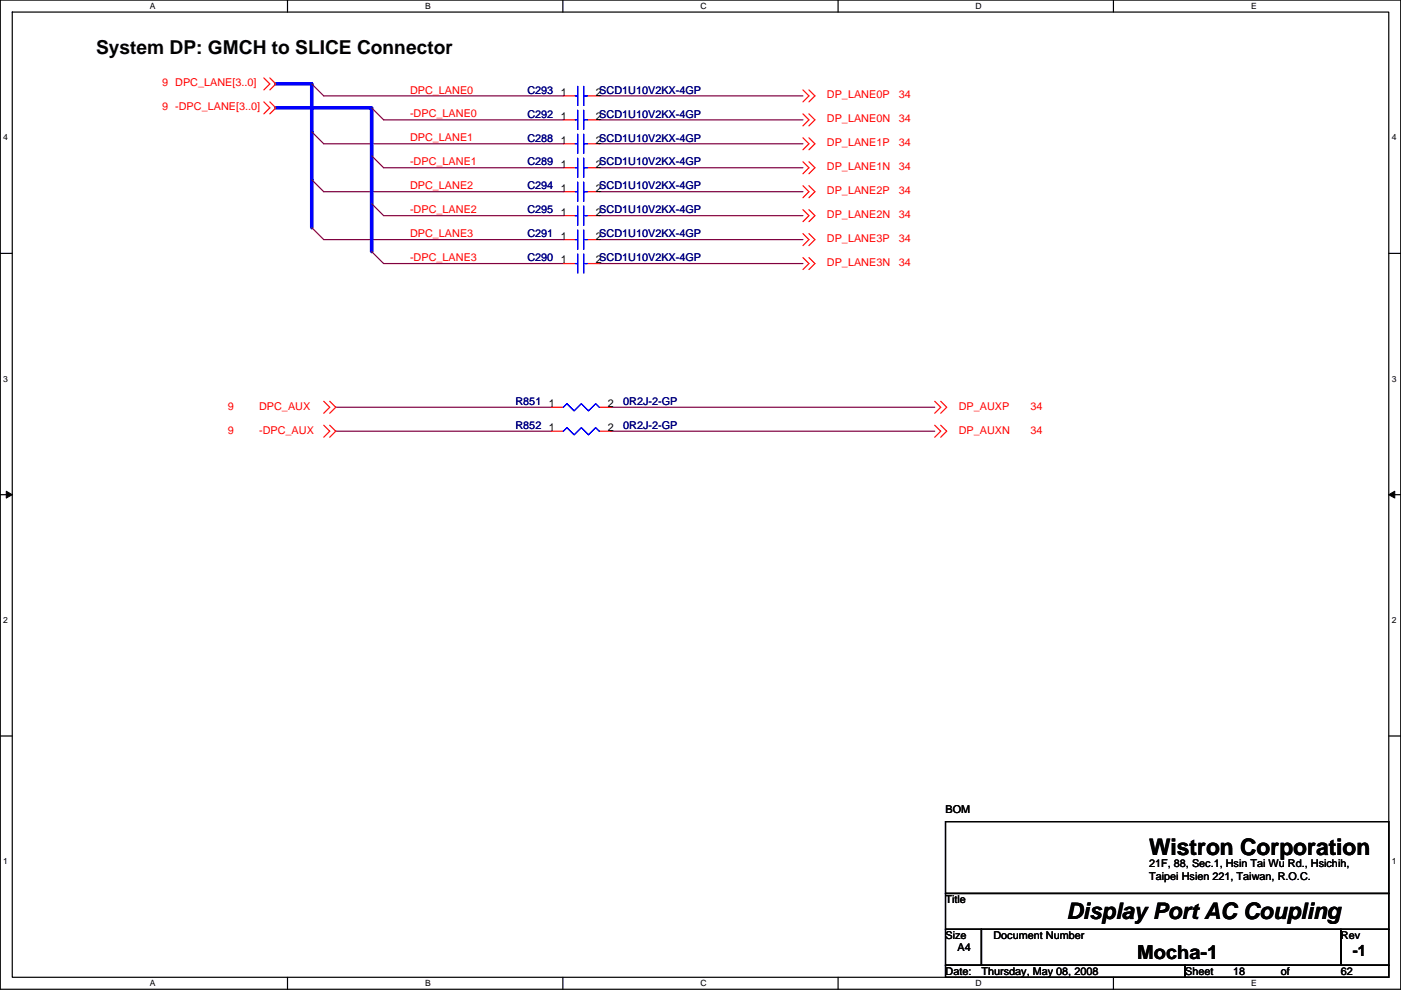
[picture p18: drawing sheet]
<svg xmlns="http://www.w3.org/2000/svg" width="297mm" height="210mm" viewBox="0 0 297 210" stroke-linecap="round" stroke-linejoin="round" font-family="sans-serif">
<defs><g id="words">
<g font-size="4.8">
<text x="243.6" y="181.3">Wistron Corporation</text>
<text x="226.1" y="195">Display Port AC Coupling</text>
</g>
<g font-size="4.1">
<text x="20.4" y="11.4">System DP: GMCH to SLICE Connector</text>
<text x="241.1" y="203.4">Mocha-1</text>
</g>
<text font-size="3.3" x="286.8" y="202.7">-1</text>
<g font-size="2.3" fill="#f00">
<text x="34.4" y="23.4">9 -DPC_LANE[3..0]</text>
<text x="34.4" y="18.3">9 DPC_LANE[3..0]</text>
<text x="86.9" y="19.8">DPC_LANE0</text>
<text x="175.3" y="20.9">DP_LANE0P</text>
<text x="190.6" y="20.9">34</text>
<text x="86.9" y="30">DPC_LANE1</text>
<text x="86.9" y="24.9">-DPC_LANE0</text>
<text x="175.3" y="26">DP_LANE0N</text>
<text x="190.6" y="26">34</text>
<text x="86.9" y="35.1">-DPC_LANE1</text>
<text x="175.3" y="31">DP_LANE1P</text>
<text x="190.6" y="31">34</text>
<text x="86.9" y="40.2">DPC_LANE2</text>
<text x="175.3" y="41.2">DP_LANE2P</text>
<text x="175.3" y="36.1">DP_LANE1N</text>
<text x="190.6" y="36.1">34</text>
<text x="190.6" y="41.2">34</text>
<text x="86.9" y="45.2">-DPC_LANE2</text>
<text x="175.3" y="46.3">DP_LANE2N</text>
<text x="190.6" y="46.3">34</text>
<text x="86.9" y="50.3">DPC_LANE3</text>
<text x="175.3" y="51.4">DP_LANE3P</text>
<text x="190.6" y="51.4">34</text>
<text x="86.9" y="55.4">-DPC_LANE3</text>
<text x="175.3" y="56.4">DP_LANE3N</text>
<text x="190.6" y="56.4">34</text>
<text x="48.3" y="86.9">9</text>
<text x="54.9" y="86.9">DPC_AUX</text>
<text x="203.3" y="86.9">DP_AUXP</text>
<text x="218.5" y="86.9">34</text>
<text x="48.3" y="92">9</text>
<text x="54.9" y="92">-DPC_AUX</text>
<text x="203.3" y="92">DP_AUXN</text>
<text x="218.5" y="92">34</text>
</g>
<g font-size="2.3" fill="#000080">
<text x="111.8" y="19.9">C293</text>
<text x="111.8" y="24.9">C292</text>
<text x="111.8" y="30">C288</text>
<text x="111.8" y="35.1">C289</text>
<text x="111.8" y="40.2">C294</text>
<text x="111.8" y="45.3">C295</text>
<text x="111.8" y="50.3">C291</text>
<text x="111.8" y="55.4">C290</text>
<text x="109.3" y="85.9">R851</text>
<text x="132.1" y="85.9">0R2J-2-GP</text>
<text x="109.3" y="91">R852</text>
<text x="132.1" y="91">0R2J-2-GP</text>
</g>
<g font-size="2.3">
<text x="118.9" y="20.3">1</text>
<text x="126.3" y="20.3">2SCD1U10V2KX-4GP</text>
<text x="118.9" y="25.4">1</text>
<text x="126.3" y="25.4">2SCD1U10V2KX-4GP</text>
<text x="118.9" y="30.5">1</text>
<text x="118.9" y="35.6">1</text>
<text x="126.3" y="30.5">2SCD1U10V2KX-4GP</text>
<text x="126.3" y="35.6">2SCD1U10V2KX-4GP</text>
<text x="118.9" y="40.6">1</text>
<text x="126.3" y="40.6">2SCD1U10V2KX-4GP</text>
<text x="118.9" y="45.7">1</text>
<text x="126.3" y="45.7">2SCD1U10V2KX-4GP</text>
<text x="118.9" y="50.8">1</text>
<text x="126.3" y="50.8">2SCD1U10V2KX-4GP</text>
<text x="118.9" y="55.9">1</text>
<text x="126.3" y="55.9">2SCD1U10V2KX-4GP</text>
<text x="116.4" y="86.4">1</text>
<text x="128.8" y="86.4">2</text>
<text x="116.4" y="91.4">1</text>
<text x="128.8" y="91.4">2</text>
<text x="200.5" y="172.5">BOM</text>
<text x="243.6" y="183.9">21F, 88, Sec.1, Hsin Tai Wu Rd., Hsichih,</text>
<text x="200.5" y="191.6">Title</text>
<text x="243.6" y="186.6">Taipei Hsien 221, Taiwan, R.O.C.</text>
<text x="200.5" y="199.2">Size</text>
<text x="203" y="201.7">A4</text>
<text x="210.6" y="199.2">Document Number</text>
<text x="284.3" y="199.2">Rev</text>
<text x="200.5" y="206.8">Date:</text>
<text x="208.1" y="206.8">Thursday, May 08, 2008</text>
<text x="251.3" y="206.8">Sheet</text>
<text x="261.4" y="206.8">18</text>
<text x="271.6" y="206.8">of</text>
<text x="284.3" y="206.8">62</text>
</g>
<g font-size="1.8">
<text x="31.8" y="1.9">A</text>
<text x="90.1" y="1.9">B</text>
<text x="148.5" y="1.9">C</text>
<text x="206.9" y="1.9">D</text>
<text x="265.2" y="1.9">E</text>
<text x=".7" y="29.8">4</text>
<text x="295.1" y="29.8">4</text>
<text x=".7" y="81">3</text>
<text x="295.1" y="81">3</text>
<text x=".7" y="132.1">2</text>
<text x="295.1" y="132.1">2</text>
<text x=".7" y="183.3">1</text>
<text x="295.1" y="183.3">1</text>
<text x="31.8" y="209.2">A</text>
<text x="90.1" y="209.2">B</text>
<text x="148.5" y="209.2">C</text>
<text x="206.9" y="209.2">D</text>
<text x="265.2" y="209.2">E</text>
</g>
</g></defs>
<path d="M.1 0h296.9v209.8h-296.9zM2.6 2.6h291.8v204.7h-291.8z" fill="none" stroke="#000" stroke-width=".25"/>
<g fill="#fff">
<path d="M31.8 .3h1.2v2h-1.2z"/>
<path d="M31.8 207.5h1.2v2.1h-1.2z"/>
</g>
<path d="M61 0v2.6M61 207.3v2.5" fill="none" stroke="#000" stroke-width=".25"/>
<g fill="#fff">
<path d="M90.1 .3h1.2v2h-1.2z"/>
<path d="M90.1 207.5h1.2v2.1h-1.2z"/>
</g>
<path d="M119.3 0v2.6M119.3 207.3v2.5" fill="none" stroke="#000" stroke-width=".25"/>
<g fill="#fff">
<path d="M148.5 .3h1.3v2h-1.3z"/>
<path d="M148.5 207.5h1.3v2.1h-1.3z"/>
</g>
<path d="M177.7 0v2.6M177.7 207.3v2.5" fill="none" stroke="#000" stroke-width=".25"/>
<g fill="#fff">
<path d="M206.9 .3h1.2v2h-1.2z"/>
<path d="M206.9 207.5h1.2v2.1h-1.2z"/>
</g>
<path d="M236.1 0v2.6M236.1 207.3v2.5" fill="none" stroke="#000" stroke-width=".25"/>
<g fill="#fff">
<path d="M265.2 .3h1.2v2h-1.2z"/>
<path d="M265.2 207.5h1.2v2.1h-1.2z"/>
<path d="M.7 28.2h1v2h-1z"/>
<path d="M295.1 28.2h1v2h-1z"/>
<path d="M.7 79.3h1v2.1h-1z"/>
<path d="M295.1 79.3h1v2.1h-1z"/>
</g>
<path d="M.1 53.7h2.5M294.4 53.7h2.6" fill="none" stroke="#000" stroke-width=".25"/>
<g fill="#fff">
<path d="M.7 130.5h1v2h-1z"/>
<path d="M295.1 130.5h1v2h-1z"/>
</g>
<path d="M.1 104.9h2.5M294.4 104.9h2.6" fill="none" stroke="#000" stroke-width=".25"/>
<path d="M1.3 104.2l1.3 .7-1.3 .7zM294.4 104.9l1.3-.7v1.4z" fill="#000" stroke="#000" stroke-width=".21"/>
<g fill="#fff">
<path d="M.7 181.7h1v2h-1z"/>
<path d="M295.1 181.7h1v2h-1z"/>
</g>
<path d="M.1 156.1h2.5M294.4 156.1h2.6M200.5 174.3h93.9v15.2h-93.9zM200.5 189.5h93.9v7.6h-93.9zM200.5 197.1h7.6v7.6h-7.6zM208.1 197.1h76.2v7.6h-76.2zM284.3 197.1h10.1v7.6h-10.1zM200.5 204.7h50.8v2.6h-50.8zM251.3 204.7h43.1v2.6h-43.1z" fill="none" stroke="#000" stroke-width=".25"/>
<g fill="none" stroke="#800040" stroke-width=".25">
<path d="M66.1 17.8l2.5 2.5h50.8M66.1 28l2.5 2.5h50.8M66.1 38.1l2.5 2.6h50.8M78.8 22.9l2.5 2.5h38.1M78.8 33l2.5 2.6h38.1M127.1 20.3h43.1M127.1 30.5h43.1M127.1 25.4h43.1M127.1 35.6h43.1M66.1 48.3l2.5 2.5h50.8M78.8 43.2l2.5 2.5h38.1M78.8 53.4l2.5 2.5h38.1"/>
<path d="M127.1 40.7h43.1M127.1 50.8h43.1M127.1 45.7h43.1M127.1 55.9h43.1M71.2 91.5h45.7M71.2 86.4h45.7M129.6 86.4h68.6M129.6 91.5h68.6"/>
</g>
<path d="M58.5 17.8h7.6v30.5M58.5 22.9h20.3v30.5" fill="none" stroke="#00f" stroke-width=".76"/>
<g fill="none" stroke="#f00" stroke-width=".25">
<path d="M55.9 16.5l1.3 1.3-1.3 1.3M57.2 16.5l1.3 1.3-1.3 1.3M170.2 19.1l1.3 1.2-1.3 1.3M171.5 19.1l1.3 1.2-1.3 1.3M55.9 21.6l1.3 1.3-1.3 1.3M57.2 21.6l1.3 1.3-1.3 1.3M119.4 20.3h2.6M119.4 25.4h2.6M119.4 30.5h2.6M119.4 35.6h2.6M124.5 20.3h2.6M124.5 25.4h2.6"/>
<path d="M124.5 30.5h2.6M124.5 35.6h2.6M170.2 29.2l1.3 1.3-1.3 1.3M170.2 39.4l1.3 1.3-1.3 1.2M170.2 24.2l1.3 1.2-1.3 1.3M170.2 34.3l1.3 1.3-1.3 1.3M171.5 29.2l1.3 1.3-1.3 1.3M171.5 39.4l1.3 1.3-1.3 1.2M171.5 24.2l1.3 1.2-1.3 1.3M171.5 34.3l1.3 1.3-1.3 1.3M119.4 40.7h2.6M119.4 45.7h2.6"/>
<path d="M119.4 50.8h2.6M119.4 55.9h2.6M124.5 40.7h2.6M124.5 45.7h2.6M124.5 50.8h2.6M124.5 55.9h2.6M170.2 49.6l1.3 1.2-1.3 1.3M170.2 44.5l1.3 1.2-1.3 1.3M170.2 54.6l1.3 1.3-1.3 1.3M171.5 49.6l1.3 1.2-1.3 1.3M171.5 44.5l1.3 1.2-1.3 1.3M171.5 54.6l1.3 1.3-1.3 1.3"/>
<path d="M68.6 85.1l1.3 1.3-1.3 1.3M68.6 90.2l1.3 1.3-1.3 1.2M69.9 85.1l1.3 1.3-1.3 1.3M69.9 90.2l1.3 1.3-1.3 1.2M116.9 86.4h2.5M116.9 91.5h2.5M127.1 86.4h2.5M127.1 91.5h2.5M198.2 85.1l1.3 1.3-1.3 1.3M198.2 90.2l1.3 1.3-1.3 1.2M199.5 85.1l1.2 1.3-1.2 1.3M199.5 90.2l1.2 1.3-1.2 1.2"/>
</g>
<g fill="none" stroke="#00f" stroke-width=".25">
<path d="M122.5 18.3v4.1M123.8 18.3v4.1M122 20.3h.5M122 25.4h.5M122 30.5h.5M122 35.6h.5M122.5 38.6v4.1M122.5 23.4v4.1M122.5 28.5v4M122.5 33.5v4.1M123.8 38.6v4.1M123.8 23.4v4.1"/>
<path d="M123.8 28.5v4M123.8 33.5v4.1M123.8 20.3h.7M123.8 25.4h.7M123.8 30.5h.7M123.8 35.6h.7M122 40.7h.5M122 45.7h.5M122 50.8h.5M122 55.9h.5M122.5 43.7v4.1M122.5 48.8v4.1"/>
<path d="M122.5 53.9v4M123.8 43.7v4.1M123.8 48.8v4.1M123.8 53.9v4M123.8 40.7h.7M123.8 45.7h.7M123.8 50.8h.7M123.8 55.9h.7M119.4 86.4l.8-.8 1.5 1.5 1.6-1.5 1.5 1.5 1.5-1.5 .8 .8M119.4 91.5l.8-.8 1.5 1.5 1.6-1.5 1.5 1.5 1.5-1.5 .8 .8"/>
</g>
<use href="#words"/>
</svg>
